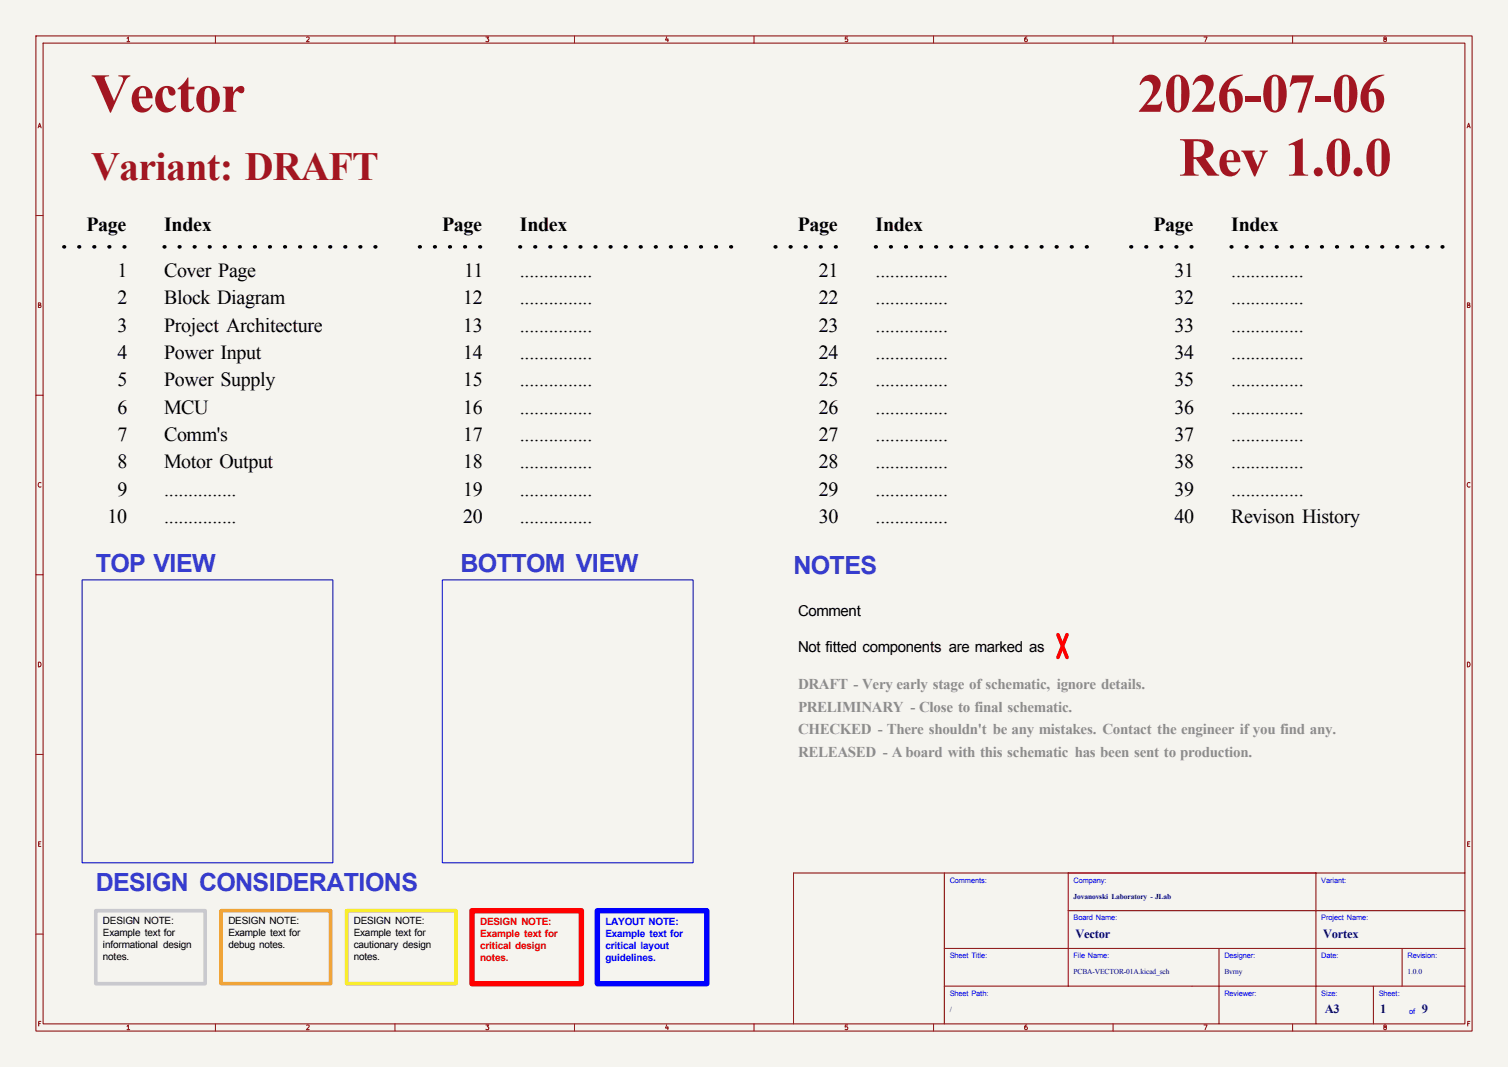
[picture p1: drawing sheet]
<svg xmlns="http://www.w3.org/2000/svg" width="420mm" height="297mm" viewBox="0 0 420 297" stroke-linecap="round" stroke-linejoin="round" font-family="sans-serif">
<defs><g id="words">
<g font-size="15.3" fill="#a21622">
<text x="25.4" y="31.1">Vector</text>
<text x="316.8" y="31.1">2026-07-06</text>
<text x="328.4" y="48.9">Rev 1.0.0</text>
</g>
<text font-size="11.1" fill="#a21622" x="25.4" y="50.1">Variant: DRAFT</text>
<g font-size="7" fill="#353ccf">
<text x="26.7" y="159.2">TOP VIEW</text>
<text x="128.3" y="159.2">BOTTOM VIEW</text>
<text x="221" y="159.8">NOTES</text>
<text x="26.7" y="248.1">DESIGN CONSIDERATIONS</text>
</g>
<g font-size="5.6">
<text x="24.1" y="64.3">Page</text>
<text x="45.7" y="64.3">Index</text>
<text x="123.1" y="64.3">Page</text>
<text x="144.8" y="64.3">Index</text>
<text x="222.2" y="64.3">Page</text>
<text x="243.8" y="64.3">Index</text>
<text x="321.2" y="64.3">Page</text>
<text x="342.9" y="64.3">Index</text>
<text x="32.8" y="77">1</text>
<text x="45.7" y="77">Cover Page</text>
<text x="129.2" y="77">11</text>
<text x="144.8" y="77">...............</text>
<text x="228.1" y="77">21</text>
<text x="243.8" y="77">...............</text>
<text x="327.1" y="77">31</text>
<text x="342.9" y="77">...............</text>
<text x="32.8" y="84.7">2</text>
<text x="45.7" y="84.7">Block Diagram</text>
<text x="129" y="84.7">12</text>
<text x="144.8" y="84.7">...............</text>
<text x="228.1" y="84.7">22</text>
<text x="243.8" y="84.7">...............</text>
<text x="327.1" y="84.7">32</text>
<text x="342.9" y="84.7">...............</text>
<text x="32.8" y="92.3">3</text>
<text x="45.7" y="92.3">Project Architecture</text>
<text x="129" y="92.3">13</text>
<text x="144.8" y="92.3">...............</text>
<text x="228.1" y="92.3">23</text>
<text x="243.8" y="92.3">...............</text>
<text x="327.1" y="92.3">33</text>
<text x="342.9" y="92.3">...............</text>
<text x="32.8" y="99.9">4</text>
<text x="45.7" y="99.9">Power Input</text>
<text x="129" y="99.9">14</text>
<text x="144.8" y="99.9">...............</text>
<text x="228.1" y="99.9">24</text>
<text x="243.8" y="99.9">...............</text>
<text x="327.1" y="99.9">34</text>
<text x="342.9" y="99.9">...............</text>
<text x="32.8" y="107.5">5</text>
<text x="45.7" y="107.5">Power Supply</text>
<text x="129" y="107.5">15</text>
<text x="144.8" y="107.5">...............</text>
<text x="228.1" y="107.5">25</text>
<text x="243.8" y="107.5">...............</text>
<text x="327.1" y="107.5">35</text>
<text x="342.9" y="107.5">...............</text>
<text x="32.8" y="115.1">6</text>
<text x="45.7" y="115.1">MCU</text>
<text x="129" y="115.1">16</text>
<text x="144.8" y="115.1">...............</text>
<text x="228.1" y="115.1">26</text>
<text x="243.8" y="115.1">...............</text>
<text x="327.1" y="115.1">36</text>
<text x="342.9" y="115.1">...............</text>
<text x="32.8" y="122.8">7</text>
<text x="45.7" y="122.8">Comm's</text>
<text x="129" y="122.8">17</text>
<text x="144.8" y="122.8">...............</text>
<text x="228.1" y="122.8">27</text>
<text x="243.8" y="122.8">...............</text>
<text x="327.1" y="122.8">37</text>
<text x="342.9" y="122.8">...............</text>
<text x="32.8" y="130.4">8</text>
<text x="45.7" y="130.4">Motor Output</text>
<text x="129" y="130.4">18</text>
<text x="144.8" y="130.4">...............</text>
<text x="228.1" y="130.4">28</text>
<text x="243.8" y="130.4">...............</text>
<text x="327.1" y="130.4">38</text>
<text x="342.9" y="130.4">...............</text>
<text x="32.8" y="138">9</text>
<text x="45.7" y="138">...............</text>
<text x="129" y="138">19</text>
<text x="144.8" y="138">...............</text>
<text x="228.1" y="138">29</text>
<text x="243.8" y="138">...............</text>
<text x="327.1" y="138">39</text>
<text x="342.9" y="138">...............</text>
<text x="30" y="145.6">10</text>
<text x="45.7" y="145.6">...............</text>
<text x="129" y="145.6">20</text>
<text x="144.8" y="145.6">...............</text>
<text x="228.1" y="145.6">30</text>
<text x="243.8" y="145.6">...............</text>
<text x="327.1" y="145.6">40</text>
<text x="342.9" y="145.6">Revison History</text>
</g>
<g font-size="4.2">
<text x="222.2" y="171.4">Comment</text>
<text x="222.2" y="181.6">Not fitted components are marked as</text>
</g>
<g font-size="4.2" fill="#8c8c8c">
<text x="222.2" y="191.7">DRAFT - Very early stage of schematic, ignore details.</text>
<text x="222.2" y="198.1">PRELIMINARY - Close to final schematic.</text>
<text x="222.2" y="204.4">CHECKED - There shouldn't be any mistakes. Contact the engineer if you find any.</text>
<text x="222.2" y="210.8">RELEASED - A board with this schematic has been sent to production.</text>
</g>
<g font-size="3.5" fill="#00007f">
<text x="299.5" y="261.1">Vector</text>
<text x="368.5" y="261.1">Vortex</text>
<text x="369" y="282.1">A3</text>
<text x="384.4" y="282.1">1</text>
<text x="396" y="282.1">9</text>
</g>
<g font-size="2.8">
<text x="28.7" y="257.3">DESIGN NOTE:</text>
<text x="63.6" y="257.3">DESIGN NOTE:</text>
<text x="98.5" y="257.3">DESIGN NOTE:</text>
<text x="28.7" y="260.6">Example text for</text>
<text x="28.7" y="264">informational design</text>
<text x="63.6" y="260.6">Example text for</text>
<text x="63.6" y="264">debug notes.</text>
<text x="98.5" y="260.6">Example text for</text>
<text x="98.5" y="264">cautionary design</text>
<text x="28.7" y="267.3">notes.</text>
<text x="98.5" y="267.3">notes.</text>
</g>
<g font-size="2.8" fill="#f00">
<text x="133.7" y="257.5">DESIGN NOTE:</text>
<text x="133.7" y="260.9">Example text for</text>
<text x="133.7" y="264.2">critical design</text>
<text x="133.7" y="267.6">notes.</text>
</g>
<g font-size="2.8" fill="#00f">
<text x="168.6" y="257.5">LAYOUT NOTE:</text>
<text x="168.6" y="260.9">Example text for</text>
<text x="168.6" y="264.2">critical layout</text>
<text x="168.6" y="267.6">guidelines.</text>
</g>
<g font-size="2.1" fill="#00f">
<text x="264.5" y="245.7">Comments:</text>
<text x="299" y="245.7">Company:</text>
<text x="368" y="245.7">Variant:</text>
<text x="299" y="256.2">Board Name:</text>
<text x="368" y="256.2">Project Name:</text>
<text x="264.5" y="266.7">Sheet Title:</text>
<text x="299" y="266.7">File Name:</text>
<text x="341" y="266.7">Designer:</text>
<text x="368" y="266.7">Date:</text>
<text x="392" y="266.7">Revision:</text>
<text x="264.5" y="277.2">Sheet Path:</text>
<text x="341" y="277.2">Reviewer:</text>
<text x="368" y="277.2">Size:</text>
<text x="384" y="277.2">Sheet:</text>
<text x="392.5" y="282.2">of</text>
</g>
<g font-size="2.1" fill="#00007f">
<text x="299" y="250.2">Jovanovski Laboratory - JLab</text>
<text x="299" y="271.2">PCBA-VECTOR-01A.kicad_sch</text>
<text x="341" y="271.2">Bvrny</text>
<text x="392" y="271.2">1.0.0</text>
<text x="264.5" y="281.7">/</text>
</g>
<g font-size="1.3" fill="#840000">
<text x="35" y="12">1</text>
<text x="85" y="12">2</text>
<text x="135" y="12">3</text>
<text x="185" y="12">4</text>
<text x="235" y="12">5</text>
<text x="285" y="12">6</text>
<text x="335" y="12">7</text>
<text x="385" y="12">8</text>
<text x="10.3" y="36">A</text>
<text x="408.3" y="36">A</text>
<text x="10.3" y="86">B</text>
<text x="408.2" y="86">B</text>
<text x="10.3" y="136">C</text>
<text x="408.2" y="136">C</text>
<text x="10.3" y="186">D</text>
<text x="408.2" y="186">D</text>
<text x="10.3" y="236">E</text>
<text x="408.3" y="236">E</text>
<text x="10.3" y="286">F</text>
<text x="35" y="287">1</text>
<text x="85" y="287">2</text>
<text x="135" y="287">3</text>
<text x="185" y="287">4</text>
<text x="235" y="287">5</text>
<text x="285" y="287">6</text>
<text x="335" y="287">7</text>
<text x="385" y="287">8</text>
<text x="408.3" y="286">F</text>
</g>
</g></defs>
<path d="M0 0h420v297h-420z" fill="#f5f4ef" stroke="#f5f4ef" stroke-width=".28"/>
<g fill="none" stroke="#840000" stroke-width=".28">
<path d="M10 10h400v277h-400zM12 12h396v273h-396zM60 10v2M110 10v2M160 10v2M210 10v2M260 10v2M310 10v2M360 10v2M10 60h2M10 110h2M10 160h2"/>
<path d="M10 210h2M263 243v42M297.5 253.5h110.5M297.5 243v31.5M366.5 243v42M408 243h-187v42M10 260h2M263 274.5h145M263 264h145M339.5 264v21M382.5 274.5v10.5M390.5 264v10.5"/>
<path d="M60 285v2M110 285v2M160 285v2M210 285v2M260 285v2M310 285v2M360 285v2"/>
</g>
<path d="M17.8 68.7h17.8M45.7 68.7h61M116.8 68.7h17.8M144.8 68.7h60.9M215.9 68.7h17.8M243.8 68.7h61M315 68.7h17.7M342.9 68.7h61" fill="none" stroke="#000" stroke-width="1" stroke-dasharray=".2 4"/>
<path d="M294.6 176.7l2.6 6.3M297.2 176.7l-2.6 6.3" fill="none" stroke="#f00" stroke-width="1"/>
<path d="M61.6 253.5h30.5v20.3h-30.5z" fill="none" stroke="#ffa500" stroke-width="1"/>
<path d="M166.4 253.5h30.4v20.3h-30.4z" fill="none" stroke="#00f" stroke-width="1.5"/>
<path d="M22.9 161.4h69.8v78.8h-69.8zM123.2 161.4h69.8v78.8h-69.8z" fill="none" stroke="#0000c2" stroke-width=".28"/>
<path d="M26.7 253.5h30.4v20.3h-30.4z" fill="none" stroke="#c8c8c8" stroke-width="1"/>
<path d="M96.5 253.5h30.5v20.3h-30.5z" fill="none" stroke="#faec00" stroke-width="1"/>
<path d="M131.4 253.5h30.5v20.3h-30.5z" fill="none" stroke="#f00" stroke-width="1.5"/>
<use href="#words"/>
</svg>
